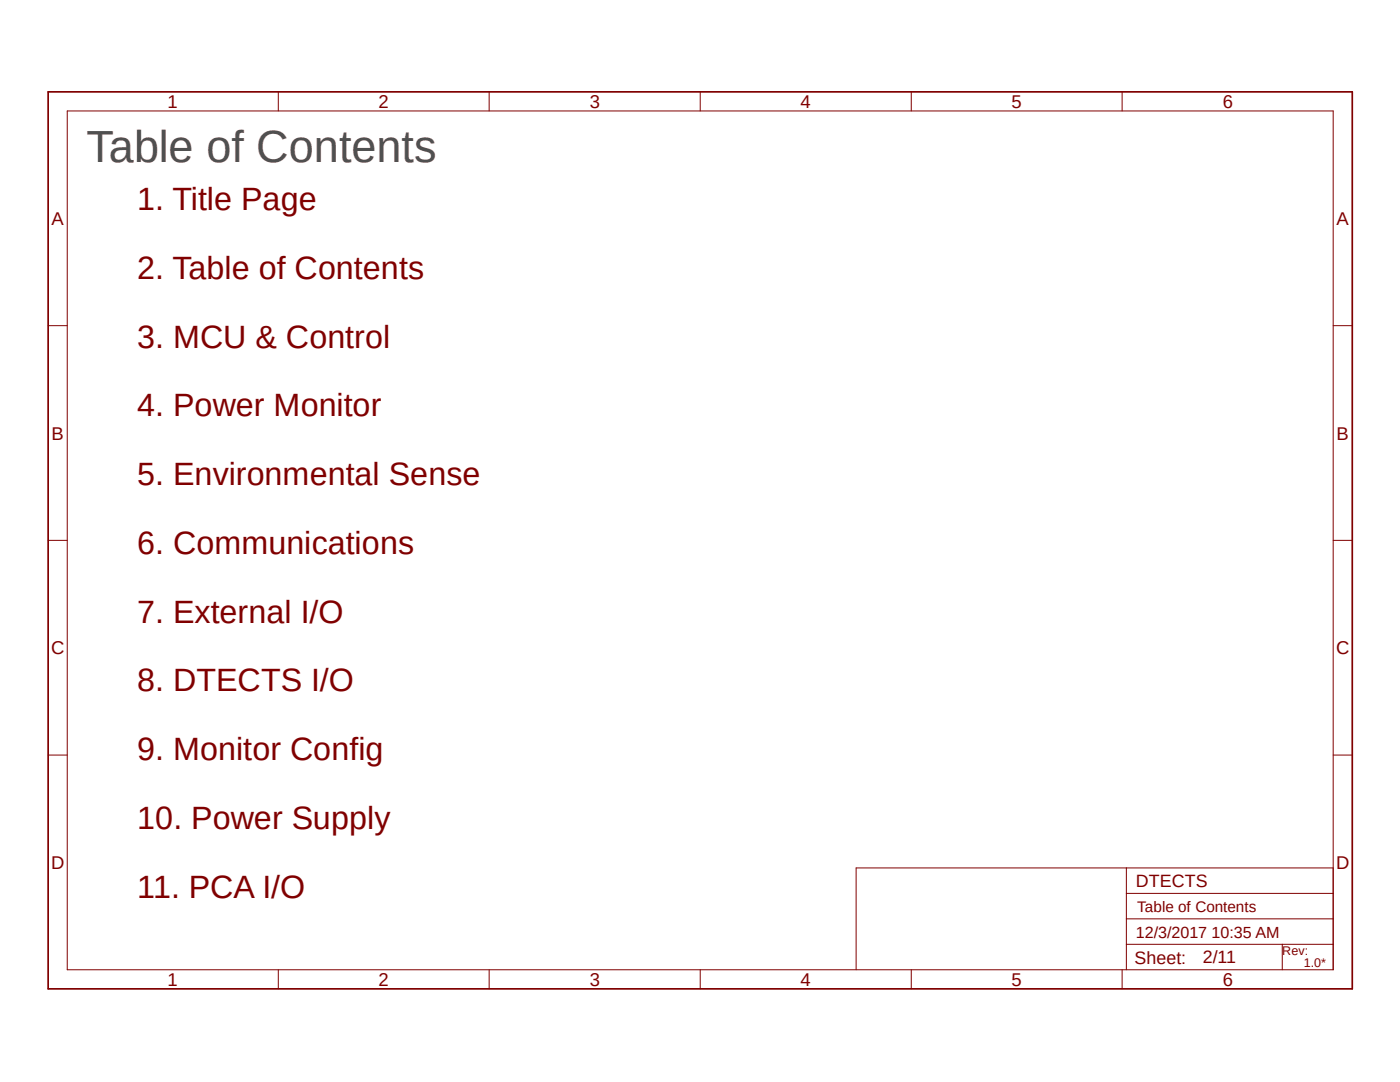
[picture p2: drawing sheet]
<svg xmlns="http://www.w3.org/2000/svg" width="279mm" height="216mm" viewBox="0 0 279 216" stroke-linecap="round" stroke-linejoin="round" font-family="sans-serif">
<defs><g id="words">
<text font-size="9" fill="#505050" x="17.2" y="32.3">Table of Contents</text>
<g font-size="6.4" fill="#800000">
<text x="27.4" y="42">1. Title Page</text>
<text x="27.4" y="55.7">2. Table of Contents</text>
<text x="27.4" y="69.4">3. MCU &amp; Control</text>
<text x="27.4" y="83.1">4. Power Monitor</text>
<text x="27.4" y="96.8">5. Environmental Sense</text>
<text x="27.4" y="110.5">6. Communications</text>
<text x="27.4" y="124.2">7. External I/O</text>
<text x="27.4" y="138">8. DTECTS I/O</text>
<text x="27.4" y="151.7">9. Monitor Config</text>
<text x="27.4" y="165.4">10. Power Supply</text>
<text x="27.4" y="179.1">11. PCA I/O</text>
</g>
<g font-size="3.7" fill="#800000">
<text x="33.4" y="21.5">1</text>
<text x="75.6" y="21.5">2</text>
<text x="117.7" y="21.5">3</text>
<text x="159.8" y="21.5">4</text>
<text x="201.9" y="21.5">5</text>
<text x="244" y="21.5">6</text>
<text x="10.3" y="44.9">A</text>
<text x="266.7" y="44.9">A</text>
<text x="10.3" y="87.7">B</text>
<text x="266.7" y="87.7">B</text>
<text x="10.2" y="130.6">C</text>
<text x="266.7" y="130.6">C</text>
<text x="10.2" y="173.4">D</text>
<text x="266.7" y="173.4">D</text>
<text x="33.4" y="196.7">1</text>
<text x="75.6" y="196.7">2</text>
<text x="117.7" y="196.7">3</text>
<text x="159.8" y="196.7">4</text>
<text x="201.9" y="196.7">5</text>
<text x="244" y="196.7">6</text>
</g>
<g font-size="3.6" fill="#800000">
<text x="226.7" y="177">DTECTS</text>
<text x="226.4" y="192.4">Sheet:</text>
<text x="240" y="192.2">2/11</text>
</g>
<text font-size="3.2" fill="#800000" x="226.7" y="187.2">12/3/2017 10:35 AM</text>
<text font-size="3" fill="#800000" x="226.9" y="182.1">Table of Contents</text>
<g font-size="2.5" fill="#800000">
<text x="255.9" y="190.5">Rev:</text>
<text x="260.2" y="193">1.0*</text>
</g>
</g></defs>
<path d="M9.1 18l261.2 179.9M270.3 18l-261.2 179.9" fill="none" stroke="#fff" stroke-width=".2"/>
<g fill="none" stroke="#800000" stroke-width=".2">
<path d="M55.5 18.3v3.8M97.6 18.3v3.8M139.7 18.3v3.8M181.9 18.3v3.8M223.9 18.3v3.8M13.4 22.1h252.7v171.4h-252.7zM9.6 65h3.8M266.1 65h3.8M9.6 107.8h3.8M266.1 107.8h3.8M9.6 150.7h3.8M266.1 150.7h3.8"/>
<path d="M224.8 173.2v20.3M224.8 178.3h41.3M266.1 173.2h-95.2v20.3M55.5 193.5v3.8M97.6 193.5v3.8M139.7 193.5v3.8M181.9 193.5v3.8M223.9 193.5v3.8M224.8 188.4h41.3M224.8 183.3h41.3M255.9 188.4v5.1"/>
</g>
<path d="M9.6 18.3h260.3v179h-260.3z" fill="none" stroke="#800000" stroke-width=".34"/>
<use href="#words"/>
</svg>
